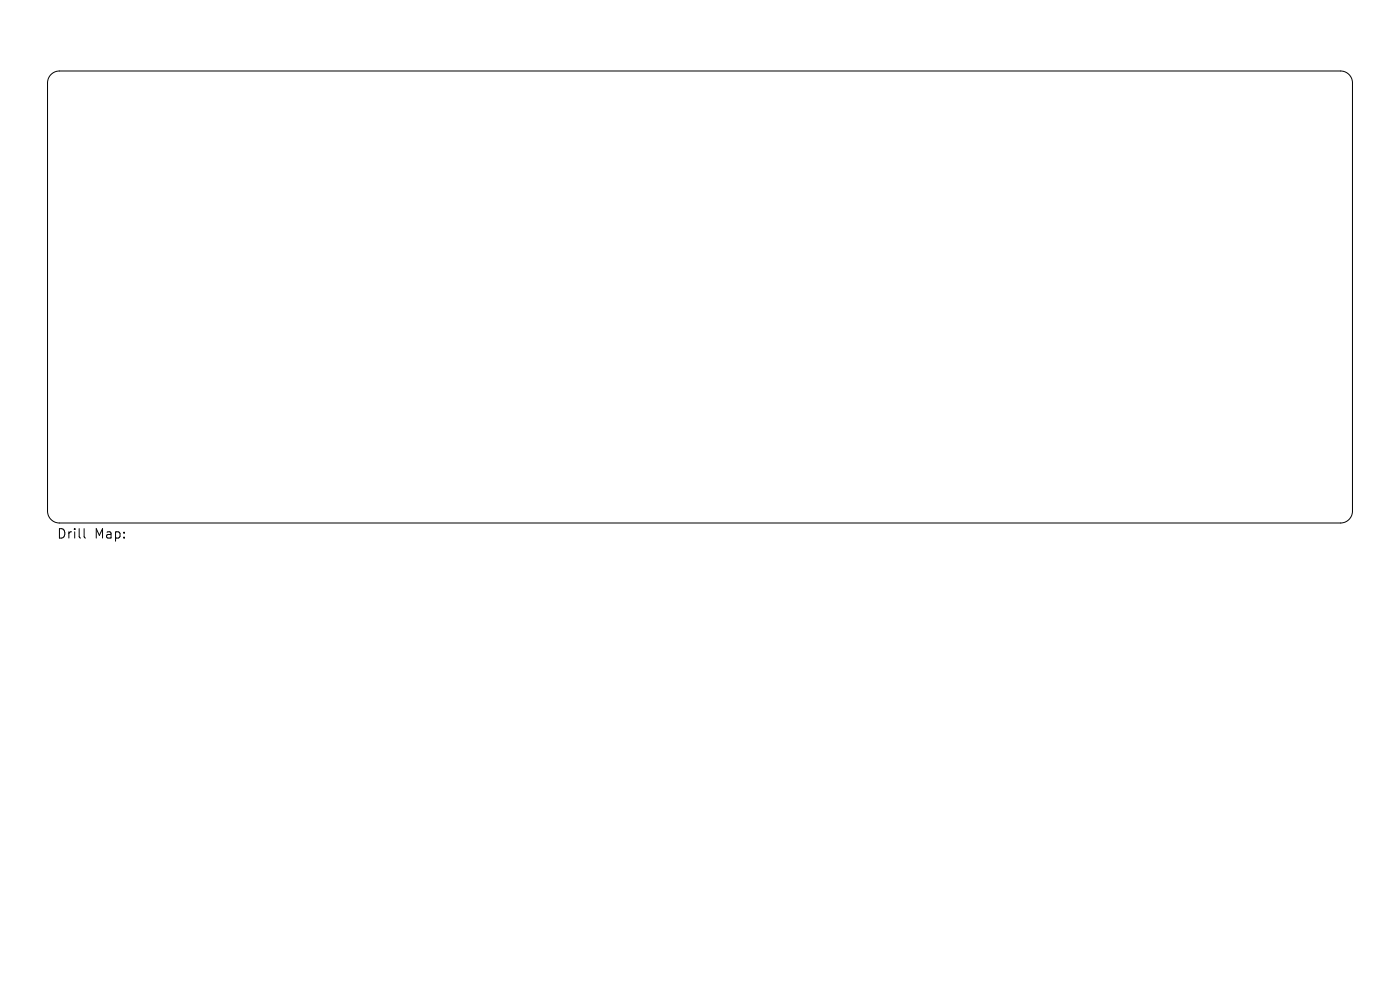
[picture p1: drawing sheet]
<svg xmlns="http://www.w3.org/2000/svg" width="297mm" height="210mm" viewBox="0 0 297 210" stroke-linecap="round" stroke-linejoin="round" font-family="sans-serif">
<defs><g id="words">
<g font-size="2.8">
<text x="12" y="114.5">Drill</text>
<text x="20" y="114.5">Map:</text>
</g>
</g></defs>
<path d="M10.8 15.8l.9-.6 .9-.1h271.8a2.52 2.52 0 0 1 2.5 2.5v90.8a2.52 2.52 0 0 1-2.5 2.5h-271.8a2.52 2.52 0 0 1-2.5-2.5v-90.8l.1-.9zM17.8 112.1v1.8l.3 .2" fill="none" stroke="#000" stroke-width=".21"/>
<use href="#words"/>
</svg>
